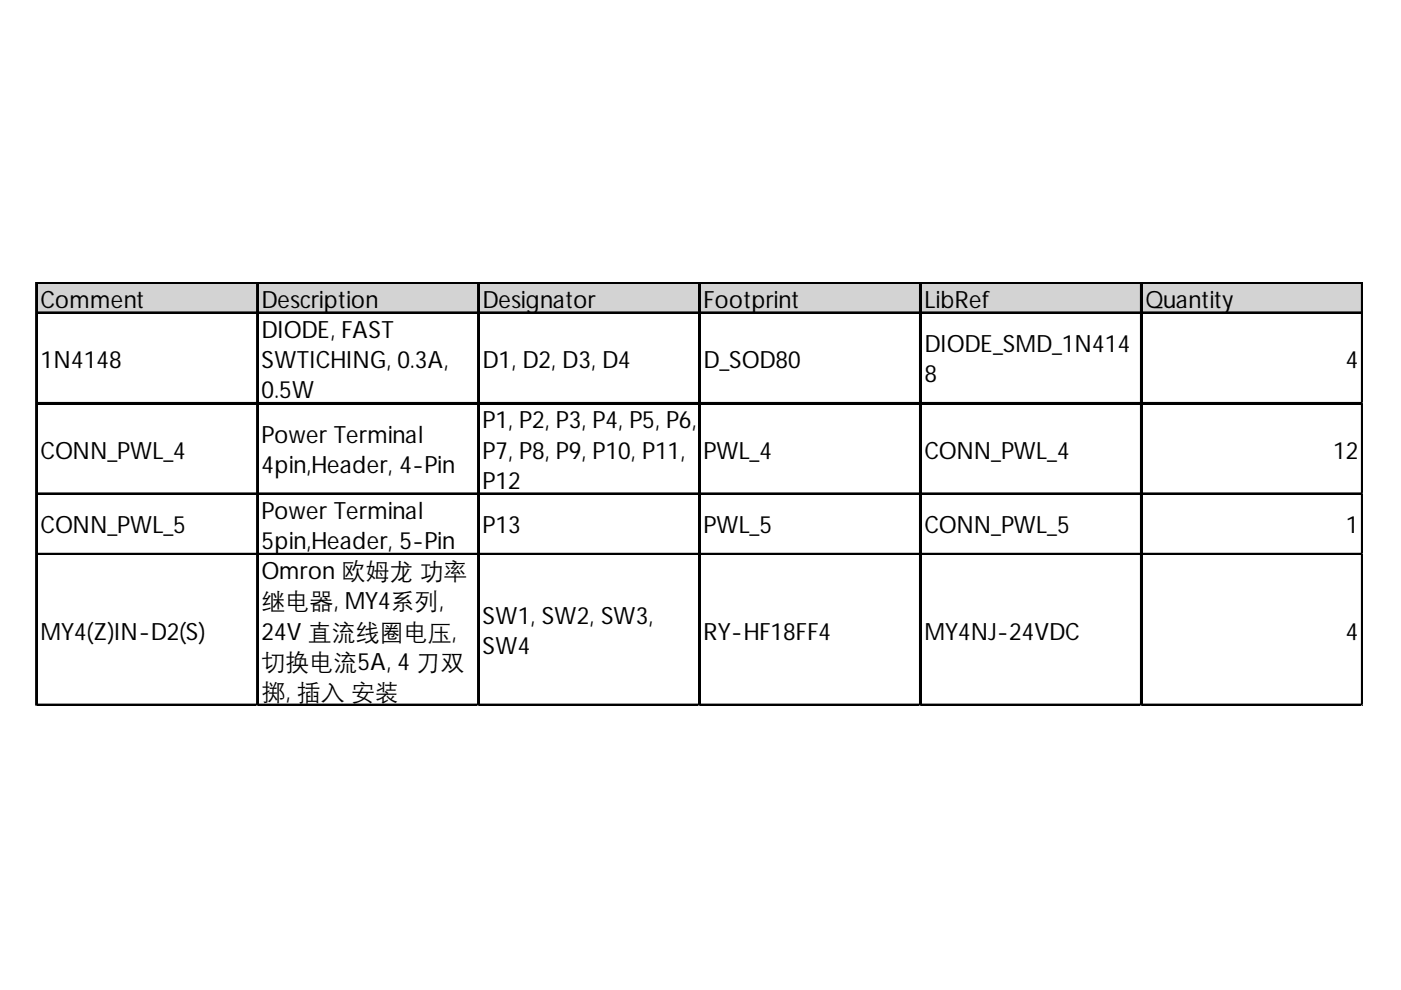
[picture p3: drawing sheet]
<svg xmlns="http://www.w3.org/2000/svg" width="297mm" height="210mm" viewBox="0 0 297 210" stroke-linecap="round" stroke-linejoin="round" font-family="sans-serif">
<defs><g id="words">
<g font-size="5">
<text x="8.6" y="65.2">Comment</text>
<text x="55.5" y="65.2">Description</text>
<text x="102.3" y="65.2">Designator</text>
<text x="149.2" y="65.2">Footprint</text>
<text x="196" y="65.2">LibRef</text>
<text x="242.9" y="65.2">Quantity</text>
<text x="55.5" y="71.6">DIODE, FAST</text>
<text x="196" y="74.7">DIODE_SMD_1N414</text>
<text x="8.6" y="78">1N4148</text>
<text x="55.5" y="78">SWTICHING, 0.3A,</text>
<text x="102.3" y="78">D1, D2, D3, D4</text>
<text x="149.2" y="78">D_SOD80</text>
<text x="196" y="81.1">8</text>
<text x="285.3" y="78">4</text>
<text x="55.5" y="84.4">0.5W</text>
<text x="55.5" y="93.9">Power Terminal</text>
<text x="102.3" y="90.8">P1, P2, P3, P4, P5, P6,</text>
<text x="8.6" y="97.2">CONN_PWL_4</text>
<text x="55.5" y="100.2">4pin,Header, 4-Pin</text>
<text x="102.3" y="97.2">P7, P8, P9, P10, P11,</text>
<text x="149.2" y="97.2">PWL_4</text>
<text x="196" y="97.2">CONN_PWL_4</text>
<text x="282.6" y="97.2">12</text>
<text x="102.3" y="103.6">P12</text>
<text x="8.6" y="113">CONN_PWL_5</text>
<text x="55.5" y="110">Power Terminal</text>
<text x="102.3" y="113">P13</text>
<text x="149.2" y="113">PWL_5</text>
<text x="196" y="113">CONN_PWL_5</text>
<text x="285.3" y="113">1</text>
<text x="55.5" y="116.4">5pin,Header, 5-Pin</text>
<text x="55.5" y="122.8">Omron 欧姆龙 功率</text>
<text x="55.5" y="129.2">继电器, MY4系列,</text>
<text x="8.6" y="135.6">MY4(Z)IN-D2(S)</text>
<text x="55.5" y="135.6">24V 直流线圈电压,</text>
<text x="102.3" y="132.2">SW1, SW2, SW3,</text>
<text x="149.2" y="135.6">RY-HF18FF4</text>
<text x="196" y="135.6">MY4NJ-24VDC</text>
<text x="285.3" y="135.6">4</text>
<text x="55.5" y="142">切换电流5A, 4 刀双</text>
<text x="102.3" y="138.6">SW4</text>
<text x="55.5" y="148.4">掷, 插入 安装</text>
</g>
</g></defs>
<path d="M7.9 60.1h281.1v6.4h-281.1z" fill="#d3d3d3"/>
<g fill="none" stroke="#000" stroke-width=".34">
<path d="M7.6 59.8v89.9M7.8 59.8v89.9M7.9 59.8h281.1M7.9 60h281.1M7.9 66.2h281.1M7.9 66.4h281.1M54.5 60.1v89.6M54.6 60.1v89.6M101.3 60.1v89.6M101.5 60.1v89.6M148.2 60.1v89.6M148.3 60.1v89.6"/>
<path d="M195 60.1v89.6M195.2 60.1v89.6M241.9 60.1v89.6M242 60.1v89.6M288.7 60.1v89.6M7.9 85.4h281.1M7.9 85.6h281.1M7.9 104.6h281.1M7.9 104.7h281.1M7.9 117.4h281.1M7.9 117.5h281.1M7.9 149.3h281.1"/>
<path d="M7.9 149.5h281.1"/>
</g>
<path d="M288.9 60.1v89.6" fill="none" stroke="#000" stroke-width=".31"/>
<path d="M7.6 149.7h.1" fill="none" stroke="#d4d4d4" stroke-width=".34"/>
<path d="M7.6 149.7h.3z" fill="#d4d4d4"/>
<path d="M54.5 149.7h.1" fill="none" stroke="#d4d4d4" stroke-width=".34"/>
<path d="M54.5 149.7h.3z" fill="#d4d4d4"/>
<path d="M101.3 149.7h.1" fill="none" stroke="#d4d4d4" stroke-width=".34"/>
<path d="M101.3 149.7h.3z" fill="#d4d4d4"/>
<path d="M148.2 149.7h.1" fill="none" stroke="#d4d4d4" stroke-width=".34"/>
<path d="M148.2 149.7h.3z" fill="#d4d4d4"/>
<path d="M195 149.7h.1" fill="none" stroke="#d4d4d4" stroke-width=".34"/>
<path d="M195 149.7h.3z" fill="#d4d4d4"/>
<path d="M241.9 149.7h.1" fill="none" stroke="#d4d4d4" stroke-width=".34"/>
<path d="M241.9 149.7h.3z" fill="#d4d4d4"/>
<path d="M288.7 149.7h.1" fill="none" stroke="#d4d4d4" stroke-width=".34"/>
<path d="M288.7 149.7h.3z" fill="#d4d4d4"/>
<use href="#words"/>
</svg>
